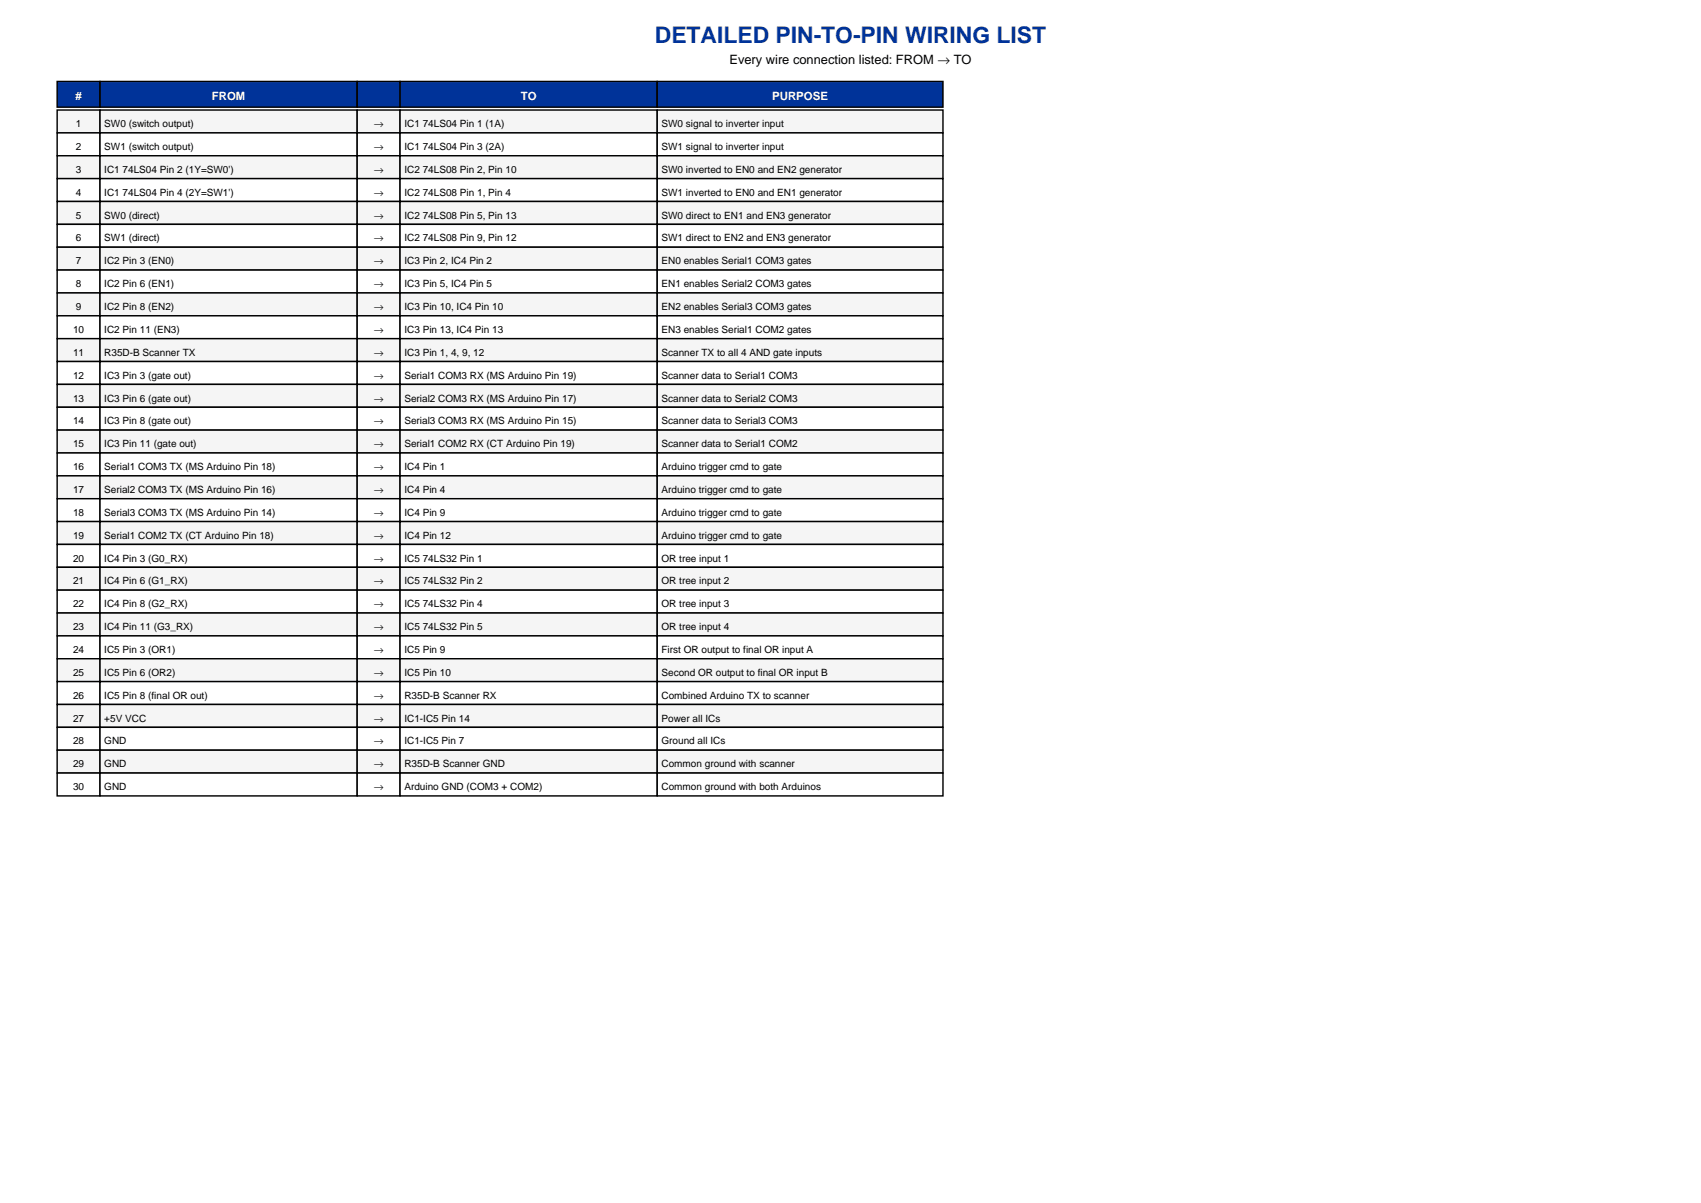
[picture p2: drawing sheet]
<svg xmlns="http://www.w3.org/2000/svg" width="420mm" height="297mm" viewBox="0 0 420 297" stroke-linecap="round" stroke-linejoin="round" font-family="sans-serif">
<defs><g id="words">
<text font-size="5.6" fill="#039" x="161.7" y="10.6">DETAILED PIN-TO-PIN WIRING LIST</text>
<text font-size="3.2" x="180.1" y="15.9">Every wire connection listed: FROM → TO</text>
<g font-size="2.8" fill="#fff">
<text x="18.6" y="24.7">#</text>
<text x="52.3" y="24.7">FROM</text>
<text x="128.6" y="24.7">TO</text>
<text x="190.7" y="24.7">PURPOSE</text>
</g>
<g font-size="2.5">
<text x="18.7" y="31.4">1</text>
<text x="25.8" y="31.4">SW0 (switch output)</text>
<text x="92.3" y="31.4">→</text>
<text x="99.8" y="31.4">IC1 74LS04 Pin 1 (1A)</text>
<text x="163.3" y="31.4">SW0 signal to inverter input</text>
<text x="18.7" y="37">2</text>
<text x="25.8" y="37">SW1 (switch output)</text>
<text x="92.3" y="37">→</text>
<text x="99.8" y="37">IC1 74LS04 Pin 3 (2A)</text>
<text x="163.3" y="37">SW1 signal to inverter input</text>
<text x="18.7" y="42.7">3</text>
<text x="25.8" y="42.7">IC1 74LS04 Pin 2 (1Y=SW0')</text>
<text x="92.3" y="42.7">→</text>
<text x="99.8" y="42.7">IC2 74LS08 Pin 2, Pin 10</text>
<text x="163.3" y="42.7">SW0 inverted to EN0 and EN2 generator</text>
<text x="18.7" y="48.3">4</text>
<text x="18.7" y="54">5</text>
<text x="25.8" y="48.3">IC1 74LS04 Pin 4 (2Y=SW1')</text>
<text x="25.8" y="54">SW0 (direct)</text>
<text x="92.3" y="48.3">→</text>
<text x="92.3" y="54">→</text>
<text x="99.8" y="48.3">IC2 74LS08 Pin 1, Pin 4</text>
<text x="99.8" y="54">IC2 74LS08 Pin 5, Pin 13</text>
<text x="163.3" y="48.3">SW1 inverted to EN0 and EN1 generator</text>
<text x="163.3" y="54">SW0 direct to EN1 and EN3 generator</text>
<text x="18.7" y="59.6">6</text>
<text x="25.8" y="59.6">SW1 (direct)</text>
<text x="92.3" y="59.6">→</text>
<text x="99.8" y="59.6">IC2 74LS08 Pin 9, Pin 12</text>
<text x="163.3" y="59.6">SW1 direct to EN2 and EN3 generator</text>
<text x="18.7" y="65.3">7</text>
<text x="25.8" y="65.3">IC2 Pin 3 (EN0)</text>
<text x="92.3" y="65.3">→</text>
<text x="99.8" y="65.3">IC3 Pin 2, IC4 Pin 2</text>
<text x="163.3" y="65.3">EN0 enables Serial1 COM3 gates</text>
<text x="18.7" y="70.9">8</text>
<text x="25.8" y="70.9">IC2 Pin 6 (EN1)</text>
<text x="92.3" y="70.9">→</text>
<text x="99.8" y="70.9">IC3 Pin 5, IC4 Pin 5</text>
<text x="163.3" y="70.9">EN1 enables Serial2 COM3 gates</text>
<text x="18.7" y="76.6">9</text>
<text x="25.8" y="76.6">IC2 Pin 8 (EN2)</text>
<text x="92.3" y="76.6">→</text>
<text x="99.8" y="76.6">IC3 Pin 10, IC4 Pin 10</text>
<text x="163.3" y="76.6">EN2 enables Serial3 COM3 gates</text>
<text x="18" y="82.2">10</text>
<text x="25.8" y="82.2">IC2 Pin 11 (EN3)</text>
<text x="92.3" y="82.2">→</text>
<text x="99.8" y="82.2">IC3 Pin 13, IC4 Pin 13</text>
<text x="163.3" y="82.2">EN3 enables Serial1 COM2 gates</text>
<text x="18" y="87.8">11</text>
<text x="25.8" y="87.8">R35D-B Scanner TX</text>
<text x="92.3" y="87.8">→</text>
<text x="99.8" y="87.8">IC3 Pin 1, 4, 9, 12</text>
<text x="163.3" y="87.8">Scanner TX to all 4 AND gate inputs</text>
<text x="18" y="93.5">12</text>
<text x="25.8" y="93.5">IC3 Pin 3 (gate out)</text>
<text x="92.3" y="93.5">→</text>
<text x="99.8" y="93.5">Serial1 COM3 RX (MS Arduino Pin 19)</text>
<text x="163.3" y="93.5">Scanner data to Serial1 COM3</text>
<text x="18" y="99.1">13</text>
<text x="25.8" y="99.1">IC3 Pin 6 (gate out)</text>
<text x="92.3" y="99.1">→</text>
<text x="99.8" y="99.1">Serial2 COM3 RX (MS Arduino Pin 17)</text>
<text x="163.3" y="99.1">Scanner data to Serial2 COM3</text>
<text x="18" y="104.8">14</text>
<text x="25.8" y="104.8">IC3 Pin 8 (gate out)</text>
<text x="92.3" y="104.8">→</text>
<text x="99.8" y="104.8">Serial3 COM3 RX (MS Arduino Pin 15)</text>
<text x="163.3" y="104.8">Scanner data to Serial3 COM3</text>
<text x="18" y="110.4">15</text>
<text x="25.8" y="110.4">IC3 Pin 11 (gate out)</text>
<text x="92.3" y="110.4">→</text>
<text x="99.8" y="110.4">Serial1 COM2 RX (CT Arduino Pin 19)</text>
<text x="163.3" y="110.4">Scanner data to Serial1 COM2</text>
<text x="18" y="116.1">16</text>
<text x="25.8" y="116.1">Serial1 COM3 TX (MS Arduino Pin 18)</text>
<text x="92.3" y="116.1">→</text>
<text x="99.8" y="116.1">IC4 Pin 1</text>
<text x="163.3" y="116.1">Arduino trigger cmd to gate</text>
<text x="18" y="121.7">17</text>
<text x="25.8" y="121.7">Serial2 COM3 TX (MS Arduino Pin 16)</text>
<text x="92.3" y="121.7">→</text>
<text x="99.8" y="121.7">IC4 Pin 4</text>
<text x="163.3" y="121.7">Arduino trigger cmd to gate</text>
<text x="18" y="127.4">18</text>
<text x="25.8" y="127.4">Serial3 COM3 TX (MS Arduino Pin 14)</text>
<text x="92.3" y="127.4">→</text>
<text x="99.8" y="127.4">IC4 Pin 9</text>
<text x="163.3" y="127.4">Arduino trigger cmd to gate</text>
<text x="18" y="133">19</text>
<text x="25.8" y="133">Serial1 COM2 TX (CT Arduino Pin 18)</text>
<text x="92.3" y="133">→</text>
<text x="99.8" y="133">IC4 Pin 12</text>
<text x="163.3" y="133">Arduino trigger cmd to gate</text>
<text x="18" y="138.6">20</text>
<text x="25.8" y="138.6">IC4 Pin 3 (G0_RX)</text>
<text x="92.3" y="138.6">→</text>
<text x="99.8" y="138.6">IC5 74LS32 Pin 1</text>
<text x="163.3" y="138.6">OR tree input 1</text>
<text x="18" y="144.3">21</text>
<text x="18" y="149.9">22</text>
<text x="25.8" y="144.3">IC4 Pin 6 (G1_RX)</text>
<text x="25.8" y="149.9">IC4 Pin 8 (G2_RX)</text>
<text x="92.3" y="144.3">→</text>
<text x="92.3" y="149.9">→</text>
<text x="99.8" y="144.3">IC5 74LS32 Pin 2</text>
<text x="99.8" y="149.9">IC5 74LS32 Pin 4</text>
<text x="163.3" y="144.3">OR tree input 2</text>
<text x="163.3" y="149.9">OR tree input 3</text>
<text x="18" y="155.6">23</text>
<text x="25.8" y="155.6">IC4 Pin 11 (G3_RX)</text>
<text x="92.3" y="155.6">→</text>
<text x="99.8" y="155.6">IC5 74LS32 Pin 5</text>
<text x="163.3" y="155.6">OR tree input 4</text>
<text x="18" y="161.2">24</text>
<text x="25.8" y="161.2">IC5 Pin 3 (OR1)</text>
<text x="92.3" y="161.2">→</text>
<text x="99.8" y="161.2">IC5 Pin 9</text>
<text x="163.3" y="161.2">First OR output to final OR input A</text>
<text x="18" y="166.9">25</text>
<text x="25.8" y="166.9">IC5 Pin 6 (OR2)</text>
<text x="92.3" y="166.9">→</text>
<text x="99.8" y="166.9">IC5 Pin 10</text>
<text x="163.3" y="166.9">Second OR output to final OR input B</text>
<text x="18" y="172.5">26</text>
<text x="25.8" y="172.5">IC5 Pin 8 (final OR out)</text>
<text x="92.3" y="172.5">→</text>
<text x="99.8" y="172.5">R35D-B Scanner RX</text>
<text x="163.3" y="172.5">Combined Arduino TX to scanner</text>
<text x="18" y="178.2">27</text>
<text x="25.8" y="178.2">+5V VCC</text>
<text x="92.3" y="178.2">→</text>
<text x="99.8" y="178.2">IC1-IC5 Pin 14</text>
<text x="163.3" y="178.2">Power all ICs</text>
<text x="18" y="183.8">28</text>
<text x="25.8" y="183.8">GND</text>
<text x="92.3" y="183.8">→</text>
<text x="99.8" y="183.8">IC1-IC5 Pin 7</text>
<text x="163.3" y="183.8">Ground all ICs</text>
<text x="18" y="189.4">29</text>
<text x="25.8" y="189.4">GND</text>
<text x="92.3" y="189.4">→</text>
<text x="99.8" y="189.4">R35D-B Scanner GND</text>
<text x="163.3" y="189.4">Common ground with scanner</text>
<text x="18" y="195.1">30</text>
<text x="25.8" y="195.1">GND</text>
<text x="92.3" y="195.1">→</text>
<text x="99.8" y="195.1">Arduino GND (COM3 + COM2)</text>
<text x="163.3" y="195.1">Common ground with both Arduinos</text>
</g>
</g></defs>
<g fill="#039" stroke="#000" stroke-width=".35">
<path d="M14.1 20.1h10.6v6.4h-10.6z" fill-rule="evenodd"/>
<path d="M24.7 20.1h63.5v6.4h-63.5z" fill-rule="evenodd"/>
<path d="M88.2 20.1h10.6v6.4h-10.6z" fill-rule="evenodd"/>
<path d="M98.8 20.1h63.5v6.4h-63.5z" fill-rule="evenodd"/>
<path d="M162.3 20.1h70.5v6.4h-70.5z" fill-rule="evenodd"/>
</g>
<g fill="#f5f5f5" stroke="#000" stroke-width=".35">
<path d="M14.1 27.2h10.6v5.6h-10.6z" fill-rule="evenodd"/>
<path d="M24.7 27.2h63.5v5.6h-63.5z" fill-rule="evenodd"/>
<path d="M88.2 27.2h10.6v5.6h-10.6z" fill-rule="evenodd"/>
<path d="M98.8 27.2h63.5v5.6h-63.5z" fill-rule="evenodd"/>
<path d="M162.3 27.2h70.5v5.6h-70.5z" fill-rule="evenodd"/>
</g>
<g fill="#fff" stroke="#000" stroke-width=".35">
<path d="M14.1 32.8h10.6v5.7h-10.6z" fill-rule="evenodd"/>
<path d="M24.7 32.8h63.5v5.7h-63.5z" fill-rule="evenodd"/>
<path d="M88.2 32.8h10.6v5.7h-10.6z" fill-rule="evenodd"/>
<path d="M98.8 32.8h63.5v5.7h-63.5z" fill-rule="evenodd"/>
<path d="M162.3 32.8h70.5v5.7h-70.5z" fill-rule="evenodd"/>
</g>
<g fill="#f5f5f5" stroke="#000" stroke-width=".35">
<path d="M14.1 38.5h10.6v5.6h-10.6z" fill-rule="evenodd"/>
<path d="M24.7 38.5h63.5v5.6h-63.5z" fill-rule="evenodd"/>
<path d="M88.2 38.5h10.6v5.6h-10.6z" fill-rule="evenodd"/>
<path d="M98.8 38.5h63.5v5.6h-63.5z" fill-rule="evenodd"/>
<path d="M162.3 38.5h70.5v5.6h-70.5z" fill-rule="evenodd"/>
</g>
<g fill="#fff" stroke="#000" stroke-width=".35">
<path d="M14.1 44.1h10.6v5.6h-10.6z" fill-rule="evenodd"/>
<path d="M24.7 44.1h63.5v5.6h-63.5z" fill-rule="evenodd"/>
<path d="M88.2 44.1h10.6v5.6h-10.6z" fill-rule="evenodd"/>
<path d="M98.8 44.1h63.5v5.6h-63.5z" fill-rule="evenodd"/>
<path d="M162.3 44.1h70.5v5.6h-70.5z" fill-rule="evenodd"/>
</g>
<g fill="#f5f5f5" stroke="#000" stroke-width=".35">
<path d="M14.1 49.7h10.6v5.7h-10.6z" fill-rule="evenodd"/>
<path d="M24.7 49.7h63.5v5.7h-63.5z" fill-rule="evenodd"/>
<path d="M88.2 49.7h10.6v5.7h-10.6z" fill-rule="evenodd"/>
<path d="M98.8 49.7h63.5v5.7h-63.5z" fill-rule="evenodd"/>
<path d="M162.3 49.7h70.5v5.7h-70.5z" fill-rule="evenodd"/>
</g>
<g fill="#fff" stroke="#000" stroke-width=".35">
<path d="M14.1 55.4h10.6v5.6h-10.6z" fill-rule="evenodd"/>
<path d="M24.7 55.4h63.5v5.6h-63.5z" fill-rule="evenodd"/>
<path d="M88.2 55.4h10.6v5.6h-10.6z" fill-rule="evenodd"/>
<path d="M98.8 55.4h63.5v5.6h-63.5z" fill-rule="evenodd"/>
<path d="M162.3 55.4h70.5v5.6h-70.5z" fill-rule="evenodd"/>
</g>
<g fill="#f5f5f5" stroke="#000" stroke-width=".35">
<path d="M14.1 61h10.6v5.7h-10.6z" fill-rule="evenodd"/>
<path d="M24.7 61h63.5v5.7h-63.5z" fill-rule="evenodd"/>
<path d="M88.2 61h10.6v5.7h-10.6z" fill-rule="evenodd"/>
<path d="M98.8 61h63.5v5.7h-63.5z" fill-rule="evenodd"/>
<path d="M162.3 61h70.5v5.7h-70.5z" fill-rule="evenodd"/>
</g>
<g fill="#fff" stroke="#000" stroke-width=".35">
<path d="M14.1 66.7h10.6v5.6h-10.6z" fill-rule="evenodd"/>
<path d="M24.7 66.7h63.5v5.6h-63.5z" fill-rule="evenodd"/>
<path d="M88.2 66.7h10.6v5.6h-10.6z" fill-rule="evenodd"/>
<path d="M98.8 66.7h63.5v5.6h-63.5z" fill-rule="evenodd"/>
<path d="M162.3 66.7h70.5v5.6h-70.5z" fill-rule="evenodd"/>
</g>
<g fill="#f5f5f5" stroke="#000" stroke-width=".35">
<path d="M14.1 72.3h10.6v5.7h-10.6z" fill-rule="evenodd"/>
<path d="M24.7 72.3h63.5v5.7h-63.5z" fill-rule="evenodd"/>
<path d="M88.2 72.3h10.6v5.7h-10.6z" fill-rule="evenodd"/>
<path d="M98.8 72.3h63.5v5.7h-63.5z" fill-rule="evenodd"/>
<path d="M162.3 72.3h70.5v5.7h-70.5z" fill-rule="evenodd"/>
</g>
<g fill="#fff" stroke="#000" stroke-width=".35">
<path d="M14.1 78h10.6v5.6h-10.6z" fill-rule="evenodd"/>
<path d="M24.7 78h63.5v5.6h-63.5z" fill-rule="evenodd"/>
<path d="M88.2 78h10.6v5.6h-10.6z" fill-rule="evenodd"/>
<path d="M98.8 78h63.5v5.6h-63.5z" fill-rule="evenodd"/>
<path d="M162.3 78h70.5v5.6h-70.5z" fill-rule="evenodd"/>
</g>
<g fill="#f5f5f5" stroke="#000" stroke-width=".35">
<path d="M14.1 83.6h10.6v5.7h-10.6z" fill-rule="evenodd"/>
<path d="M24.7 83.6h63.5v5.7h-63.5z" fill-rule="evenodd"/>
<path d="M88.2 83.6h10.6v5.7h-10.6z" fill-rule="evenodd"/>
<path d="M98.8 83.6h63.5v5.7h-63.5z" fill-rule="evenodd"/>
<path d="M162.3 83.6h70.5v5.7h-70.5z" fill-rule="evenodd"/>
</g>
<g fill="#fff" stroke="#000" stroke-width=".35">
<path d="M14.1 89.3h10.6v5.6h-10.6z" fill-rule="evenodd"/>
<path d="M24.7 89.3h63.5v5.6h-63.5z" fill-rule="evenodd"/>
<path d="M88.2 89.3h10.6v5.6h-10.6z" fill-rule="evenodd"/>
<path d="M98.8 89.3h63.5v5.6h-63.5z" fill-rule="evenodd"/>
<path d="M162.3 89.3h70.5v5.6h-70.5z" fill-rule="evenodd"/>
</g>
<g fill="#f5f5f5" stroke="#000" stroke-width=".35">
<path d="M14.1 94.9h10.6v5.6h-10.6z" fill-rule="evenodd"/>
<path d="M24.7 94.9h63.5v5.6h-63.5z" fill-rule="evenodd"/>
<path d="M88.2 94.9h10.6v5.6h-10.6z" fill-rule="evenodd"/>
<path d="M98.8 94.9h63.5v5.6h-63.5z" fill-rule="evenodd"/>
<path d="M162.3 94.9h70.5v5.6h-70.5z" fill-rule="evenodd"/>
</g>
<g fill="#fff" stroke="#000" stroke-width=".35">
<path d="M14.1 100.5h10.6v5.7h-10.6z" fill-rule="evenodd"/>
<path d="M24.7 100.5h63.5v5.7h-63.5z" fill-rule="evenodd"/>
<path d="M88.2 100.5h10.6v5.7h-10.6z" fill-rule="evenodd"/>
<path d="M98.8 100.5h63.5v5.7h-63.5z" fill-rule="evenodd"/>
<path d="M162.3 100.5h70.5v5.7h-70.5z" fill-rule="evenodd"/>
</g>
<g fill="#f5f5f5" stroke="#000" stroke-width=".35">
<path d="M14.1 106.2h10.6v5.6h-10.6z" fill-rule="evenodd"/>
<path d="M24.7 106.2h63.5v5.6h-63.5z" fill-rule="evenodd"/>
<path d="M88.2 106.2h10.6v5.6h-10.6z" fill-rule="evenodd"/>
<path d="M98.8 106.2h63.5v5.6h-63.5z" fill-rule="evenodd"/>
<path d="M162.3 106.2h70.5v5.6h-70.5z" fill-rule="evenodd"/>
</g>
<g fill="#fff" stroke="#000" stroke-width=".35">
<path d="M14.1 111.8h10.6v5.7h-10.6z" fill-rule="evenodd"/>
<path d="M24.7 111.8h63.5v5.7h-63.5z" fill-rule="evenodd"/>
<path d="M88.2 111.8h10.6v5.7h-10.6z" fill-rule="evenodd"/>
<path d="M98.8 111.8h63.5v5.7h-63.5z" fill-rule="evenodd"/>
<path d="M162.3 111.8h70.5v5.7h-70.5z" fill-rule="evenodd"/>
</g>
<g fill="#f5f5f5" stroke="#000" stroke-width=".35">
<path d="M14.1 117.5h10.6v5.6h-10.6z" fill-rule="evenodd"/>
<path d="M24.7 117.5h63.5v5.6h-63.5z" fill-rule="evenodd"/>
<path d="M88.2 117.5h10.6v5.6h-10.6z" fill-rule="evenodd"/>
<path d="M98.8 117.5h63.5v5.6h-63.5z" fill-rule="evenodd"/>
<path d="M162.3 117.5h70.5v5.6h-70.5z" fill-rule="evenodd"/>
</g>
<g fill="#fff" stroke="#000" stroke-width=".35">
<path d="M14.1 123.1h10.6v5.7h-10.6z" fill-rule="evenodd"/>
<path d="M24.7 123.1h63.5v5.7h-63.5z" fill-rule="evenodd"/>
<path d="M88.2 123.1h10.6v5.7h-10.6z" fill-rule="evenodd"/>
<path d="M98.8 123.1h63.5v5.7h-63.5z" fill-rule="evenodd"/>
<path d="M162.3 123.1h70.5v5.7h-70.5z" fill-rule="evenodd"/>
</g>
<g fill="#f5f5f5" stroke="#000" stroke-width=".35">
<path d="M14.1 128.8h10.6v5.6h-10.6z" fill-rule="evenodd"/>
<path d="M24.7 128.8h63.5v5.6h-63.5z" fill-rule="evenodd"/>
<path d="M88.2 128.8h10.6v5.6h-10.6z" fill-rule="evenodd"/>
<path d="M98.8 128.8h63.5v5.6h-63.5z" fill-rule="evenodd"/>
<path d="M162.3 128.8h70.5v5.6h-70.5z" fill-rule="evenodd"/>
</g>
<g fill="#fff" stroke="#000" stroke-width=".35">
<path d="M14.1 134.4h10.6v5.7h-10.6z" fill-rule="evenodd"/>
<path d="M24.7 134.4h63.5v5.7h-63.5z" fill-rule="evenodd"/>
<path d="M88.2 134.4h10.6v5.7h-10.6z" fill-rule="evenodd"/>
<path d="M98.8 134.4h63.5v5.7h-63.5z" fill-rule="evenodd"/>
<path d="M162.3 134.4h70.5v5.7h-70.5z" fill-rule="evenodd"/>
</g>
<g fill="#f5f5f5" stroke="#000" stroke-width=".35">
<path d="M14.1 140.1h10.6v5.6h-10.6z" fill-rule="evenodd"/>
<path d="M24.7 140.1h63.5v5.6h-63.5z" fill-rule="evenodd"/>
<path d="M88.2 140.1h10.6v5.6h-10.6z" fill-rule="evenodd"/>
<path d="M98.8 140.1h63.5v5.6h-63.5z" fill-rule="evenodd"/>
<path d="M162.3 140.1h70.5v5.6h-70.5z" fill-rule="evenodd"/>
</g>
<g fill="#fff" stroke="#000" stroke-width=".35">
<path d="M14.1 145.7h10.6v5.6h-10.6z" fill-rule="evenodd"/>
<path d="M24.7 145.7h63.5v5.6h-63.5z" fill-rule="evenodd"/>
<path d="M88.2 145.7h10.6v5.6h-10.6z" fill-rule="evenodd"/>
<path d="M98.8 145.7h63.5v5.6h-63.5z" fill-rule="evenodd"/>
<path d="M162.3 145.7h70.5v5.6h-70.5z" fill-rule="evenodd"/>
</g>
<g fill="#f5f5f5" stroke="#000" stroke-width=".35">
<path d="M14.1 151.3h10.6v5.7h-10.6z" fill-rule="evenodd"/>
<path d="M24.7 151.3h63.5v5.7h-63.5z" fill-rule="evenodd"/>
<path d="M88.2 151.3h10.6v5.7h-10.6z" fill-rule="evenodd"/>
<path d="M98.8 151.3h63.5v5.7h-63.5z" fill-rule="evenodd"/>
<path d="M162.3 151.3h70.5v5.7h-70.5z" fill-rule="evenodd"/>
</g>
<g fill="#fff" stroke="#000" stroke-width=".35">
<path d="M14.1 157h10.6v5.6h-10.6z" fill-rule="evenodd"/>
<path d="M24.7 157h63.5v5.6h-63.5z" fill-rule="evenodd"/>
<path d="M88.2 157h10.6v5.6h-10.6z" fill-rule="evenodd"/>
<path d="M98.8 157h63.5v5.6h-63.5z" fill-rule="evenodd"/>
<path d="M162.3 157h70.5v5.6h-70.5z" fill-rule="evenodd"/>
</g>
<g fill="#f5f5f5" stroke="#000" stroke-width=".35">
<path d="M14.1 162.6h10.6v5.7h-10.6z" fill-rule="evenodd"/>
<path d="M24.7 162.6h63.5v5.7h-63.5z" fill-rule="evenodd"/>
<path d="M88.2 162.6h10.6v5.7h-10.6z" fill-rule="evenodd"/>
<path d="M98.8 162.6h63.5v5.7h-63.5z" fill-rule="evenodd"/>
<path d="M162.3 162.6h70.5v5.7h-70.5z" fill-rule="evenodd"/>
</g>
<g fill="#fff" stroke="#000" stroke-width=".35">
<path d="M14.1 168.3h10.6v5.6h-10.6z" fill-rule="evenodd"/>
<path d="M24.7 168.3h63.5v5.6h-63.5z" fill-rule="evenodd"/>
<path d="M88.2 168.3h10.6v5.6h-10.6z" fill-rule="evenodd"/>
<path d="M98.8 168.3h63.5v5.6h-63.5z" fill-rule="evenodd"/>
<path d="M162.3 168.3h70.5v5.6h-70.5z" fill-rule="evenodd"/>
</g>
<g fill="#f5f5f5" stroke="#000" stroke-width=".35">
<path d="M14.1 173.9h10.6v5.7h-10.6z" fill-rule="evenodd"/>
<path d="M24.7 173.9h63.5v5.7h-63.5z" fill-rule="evenodd"/>
<path d="M88.2 173.9h10.6v5.7h-10.6z" fill-rule="evenodd"/>
<path d="M98.8 173.9h63.5v5.7h-63.5z" fill-rule="evenodd"/>
<path d="M162.3 173.9h70.5v5.7h-70.5z" fill-rule="evenodd"/>
</g>
<g fill="#fff" stroke="#000" stroke-width=".35">
<path d="M14.1 179.6h10.6v5.6h-10.6z" fill-rule="evenodd"/>
<path d="M24.7 179.6h63.5v5.6h-63.5z" fill-rule="evenodd"/>
<path d="M88.2 179.6h10.6v5.6h-10.6z" fill-rule="evenodd"/>
<path d="M98.8 179.6h63.5v5.6h-63.5z" fill-rule="evenodd"/>
<path d="M162.3 179.6h70.5v5.6h-70.5z" fill-rule="evenodd"/>
</g>
<g fill="#f5f5f5" stroke="#000" stroke-width=".35">
<path d="M14.1 185.2h10.6v5.7h-10.6z" fill-rule="evenodd"/>
<path d="M24.7 185.2h63.5v5.7h-63.5z" fill-rule="evenodd"/>
<path d="M88.2 185.2h10.6v5.7h-10.6z" fill-rule="evenodd"/>
<path d="M98.8 185.2h63.5v5.7h-63.5z" fill-rule="evenodd"/>
<path d="M162.3 185.2h70.5v5.7h-70.5z" fill-rule="evenodd"/>
</g>
<g fill="#fff" stroke="#000" stroke-width=".35">
<path d="M14.1 190.9h10.6v5.6h-10.6z" fill-rule="evenodd"/>
<path d="M24.7 190.9h63.5v5.6h-63.5z" fill-rule="evenodd"/>
<path d="M88.2 190.9h10.6v5.6h-10.6z" fill-rule="evenodd"/>
<path d="M98.8 190.9h63.5v5.6h-63.5z" fill-rule="evenodd"/>
<path d="M162.3 190.9h70.5v5.6h-70.5z" fill-rule="evenodd"/>
</g>
<use href="#words"/>
</svg>
